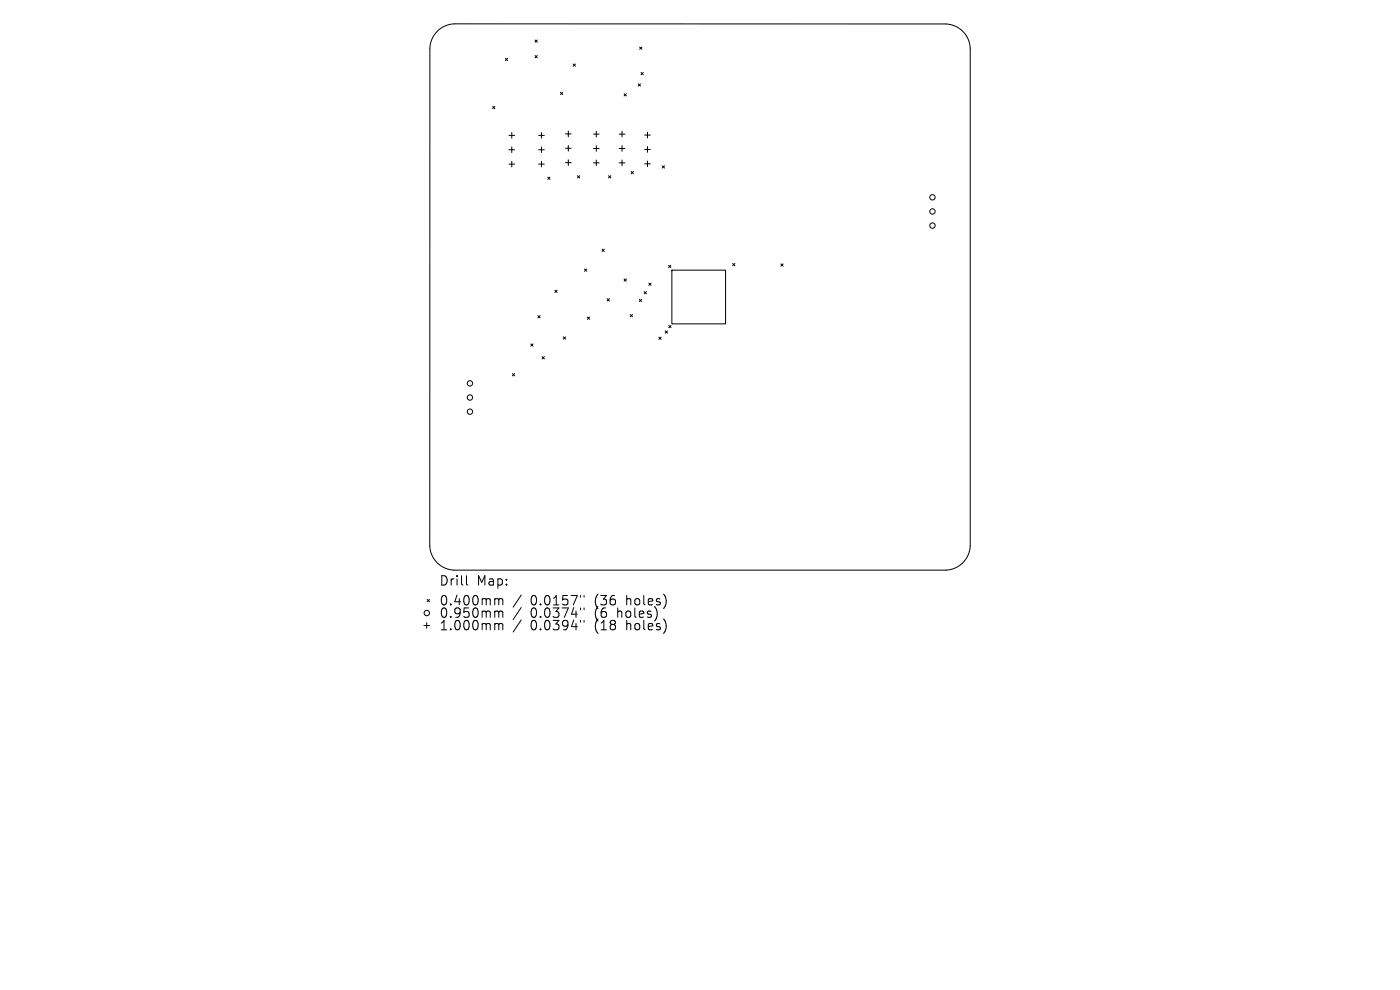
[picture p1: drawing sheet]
<svg xmlns="http://www.w3.org/2000/svg" width="297mm" height="210mm" viewBox="0 0 297 210" stroke-linecap="round" stroke-linejoin="round" font-family="sans-serif">
<defs><g id="words">
<g font-size="2.8">
<text x="93.1" y="124.5">Drill</text>
<text x="101.1" y="124.5">Map:</text>
<text x="93.1" y="128.7">0.400mm</text>
<text x="93.1" y="131.3">0.950mm</text>
<text x="112.6" y="128.7">0.0157&quot;</text>
<text x="112.6" y="131.3">0.0374&quot;</text>
<text x="126.3" y="128.7">(36</text>
<text x="126.3" y="131.3">(6</text>
<text x="131.2" y="131.3">holes)</text>
<text x="133.1" y="128.7">holes)</text>
<text x="93.1" y="134">1.000mm</text>
<text x="112.6" y="134">0.0394&quot;</text>
<text x="126.3" y="134">(18</text>
<text x="133.1" y="134">holes)</text>
</g>
</g></defs>
<g fill="none" stroke="#000" stroke-width=".21">
<path d="M92.9 6.5a5.4 5.4 0 0 1 3.4-1.4h104.4a5.4 5.4 0 0 1 5.1 5.1v105.6a5.4 5.4 0 0 1-5.1 5.1h-104.4a5.4 5.4 0 0 1-5.1-5.1v-105.6a5.4 5.4 0 0 1 1.7-3.7zM107.2 12.4l.5 .5M107.7 12.4l-.5 .5M113.5 8.5l.5 .5M113.5 11.8l.5 .5M114 8.5l-.5 .5M114 11.8l-.5 .5M118.9 19.6l.5 .5M119.4 19.6l-.5 .5M121.6 13.6l.5 .5M122.1 13.6l-.5 .5M132.4 19.9l.5 .5"/>
<path d="M132.9 19.9l-.5 .5M135.4 17.8l.5 .5M135.7 10l.5 .5M135.9 17.8l-.5 .5M136 15.4l.5 .5M136.2 10l-.5 .5M136.5 15.4l-.5 .5M104.5 22.6l.5 .5M105 22.6l-.5 .5M108 28.7h1.2M108 31.8h1.2M108 34.8h1.2"/>
<path d="M108.6 28.1v1.2M108.6 31.2v1.2M108.6 34.2v1.2M114.3 28.7h1.2M114.3 31.8h1.2M114.3 34.8h1.2M114.9 28.1v1.2M114.9 31.2v1.2M114.9 34.2v1.2M116.2 37.6l.5 .4M116.7 37.6l-.5 .4M120 28.4h1.2"/>
<path d="M120 31.5h1.2M120 34.5h1.2M120.6 27.8v1.2M120.6 30.9v1.2M120.6 33.9v1.2M122.5 37.3l.5 .5M123 37.3l-.5 .5M125.9 28.5h1.2M125.9 31.5h1.2M125.9 34.5h1.2M126.5 27.9v1.2M126.5 30.9v1.2"/>
<path d="M126.5 33.9v1.2M129.1 37.3l.5 .5M129.6 37.3l-.5 .5M131.4 28.5h1.2M131.4 31.5h1.2M131.4 34.5h1.2M132 27.9v1.2M132 30.9v1.2M132 33.9v1.2M133.9 36.4l.5 .5M134.4 36.4l-.5 .5M136.8 28.7h1.2"/>
<path d="M136.8 31.7h1.2M136.8 34.7h1.2M137.4 28.1v1.2M137.4 31.1v1.2M137.4 34.1v1.2M140.5 35.2l.5 .5M141 35.2l-.5 .5M124 57.1l.5 .4M124.5 57.1l-.5 .4M127.7 52.9l.5 .4M128.2 52.9l-.5 .4M132.4 59.2l.5 .4"/>
<path d="M132.9 59.2l-.5 .4M141.8 56.3l.5 .5M142.3 56.3l-.5 .5M142.5 57.3h11.4v11.4h-11.4zM155.4 55.9l.5 .5M155.9 55.9l-.5 .5M165.7 56l.4 .5M166.1 56l-.4 .5M108.7 79.3l.5 .4M109.2 79.3l-.5 .4M112.6 73l.5 .4M113.1 73l-.5 .4"/>
<path d="M114.1 67l.5 .4M114.6 67l-.5 .4M115 75.7l.5 .4M115.5 75.7l-.5 .4M117.7 61.6l.5 .4M118.2 61.6l-.5 .4M119.5 71.5l.5 .4M120 71.5l-.5 .4M124.6 67.3l.5 .4M125.1 67.3l-.5 .4M128.8 63.4l.5 .4M129.3 63.4l-.5 .4"/>
<path d="M133.7 66.7l.5 .5M134.2 66.7l-.5 .5M135.6 63.5l.5 .5M136.1 63.5l-.5 .5M136.7 61.9l.4 .4M137.1 61.9l-.4 .4M137.6 60.1l.5 .4M138.1 60.1l-.5 .4M139.8 71.5l.5 .5M140.3 71.5l-.5 .5M141.1 70.2l.5 .5M141.6 70.2l-.5 .5"/>
<path d="M141.9 69l.5 .5M142.4 69l-.5 .5M89.9 132.7h1.2M90.5 132.1v1.2M90.6 127.2l.5 .4M91.1 127.2l-.5 .4M99 122.1v1.7l.2 .3M105.2 127l.5 .1 .1 .2M105.2 129.6h.3l.3 .3M105.2 132.3h.3l.3 .3M105.8 127.3l.3-.3 .5 .1 .1 1.2M105.8 127.3v1"/>
<path d="M105.8 129.9v1.1M105.8 132.6v1M105.8 129.9l.3-.3 .5 .1 .1 1.3M105.8 132.6l.3-.3 .5 .1 .1 1.2M110.6 126.2l-1.7 2.6M110.6 128.9l-1.7 2.5M110.6 131.5l-1.7 2.6M123.1 126.3v.4M123.1 129v.3M123.1 131.6v.4M123.9 126.3v.4M123.9 129v.3"/>
<path d="M123.9 131.6v.4"/>
<circle cx="197.8" cy="47.9" r=".57"/>
<circle cx="197.8" cy="44.9" r=".57"/>
<circle cx="197.8" cy="41.9" r=".57"/>
<circle cx="99.7" cy="84.3" r=".57"/>
<circle cx="99.7" cy="81.3" r=".57"/>
<circle cx="99.7" cy="87.3" r=".57"/>
<circle cx="90.5" cy="130" r=".57"/>
</g>
<use href="#words"/>
</svg>
